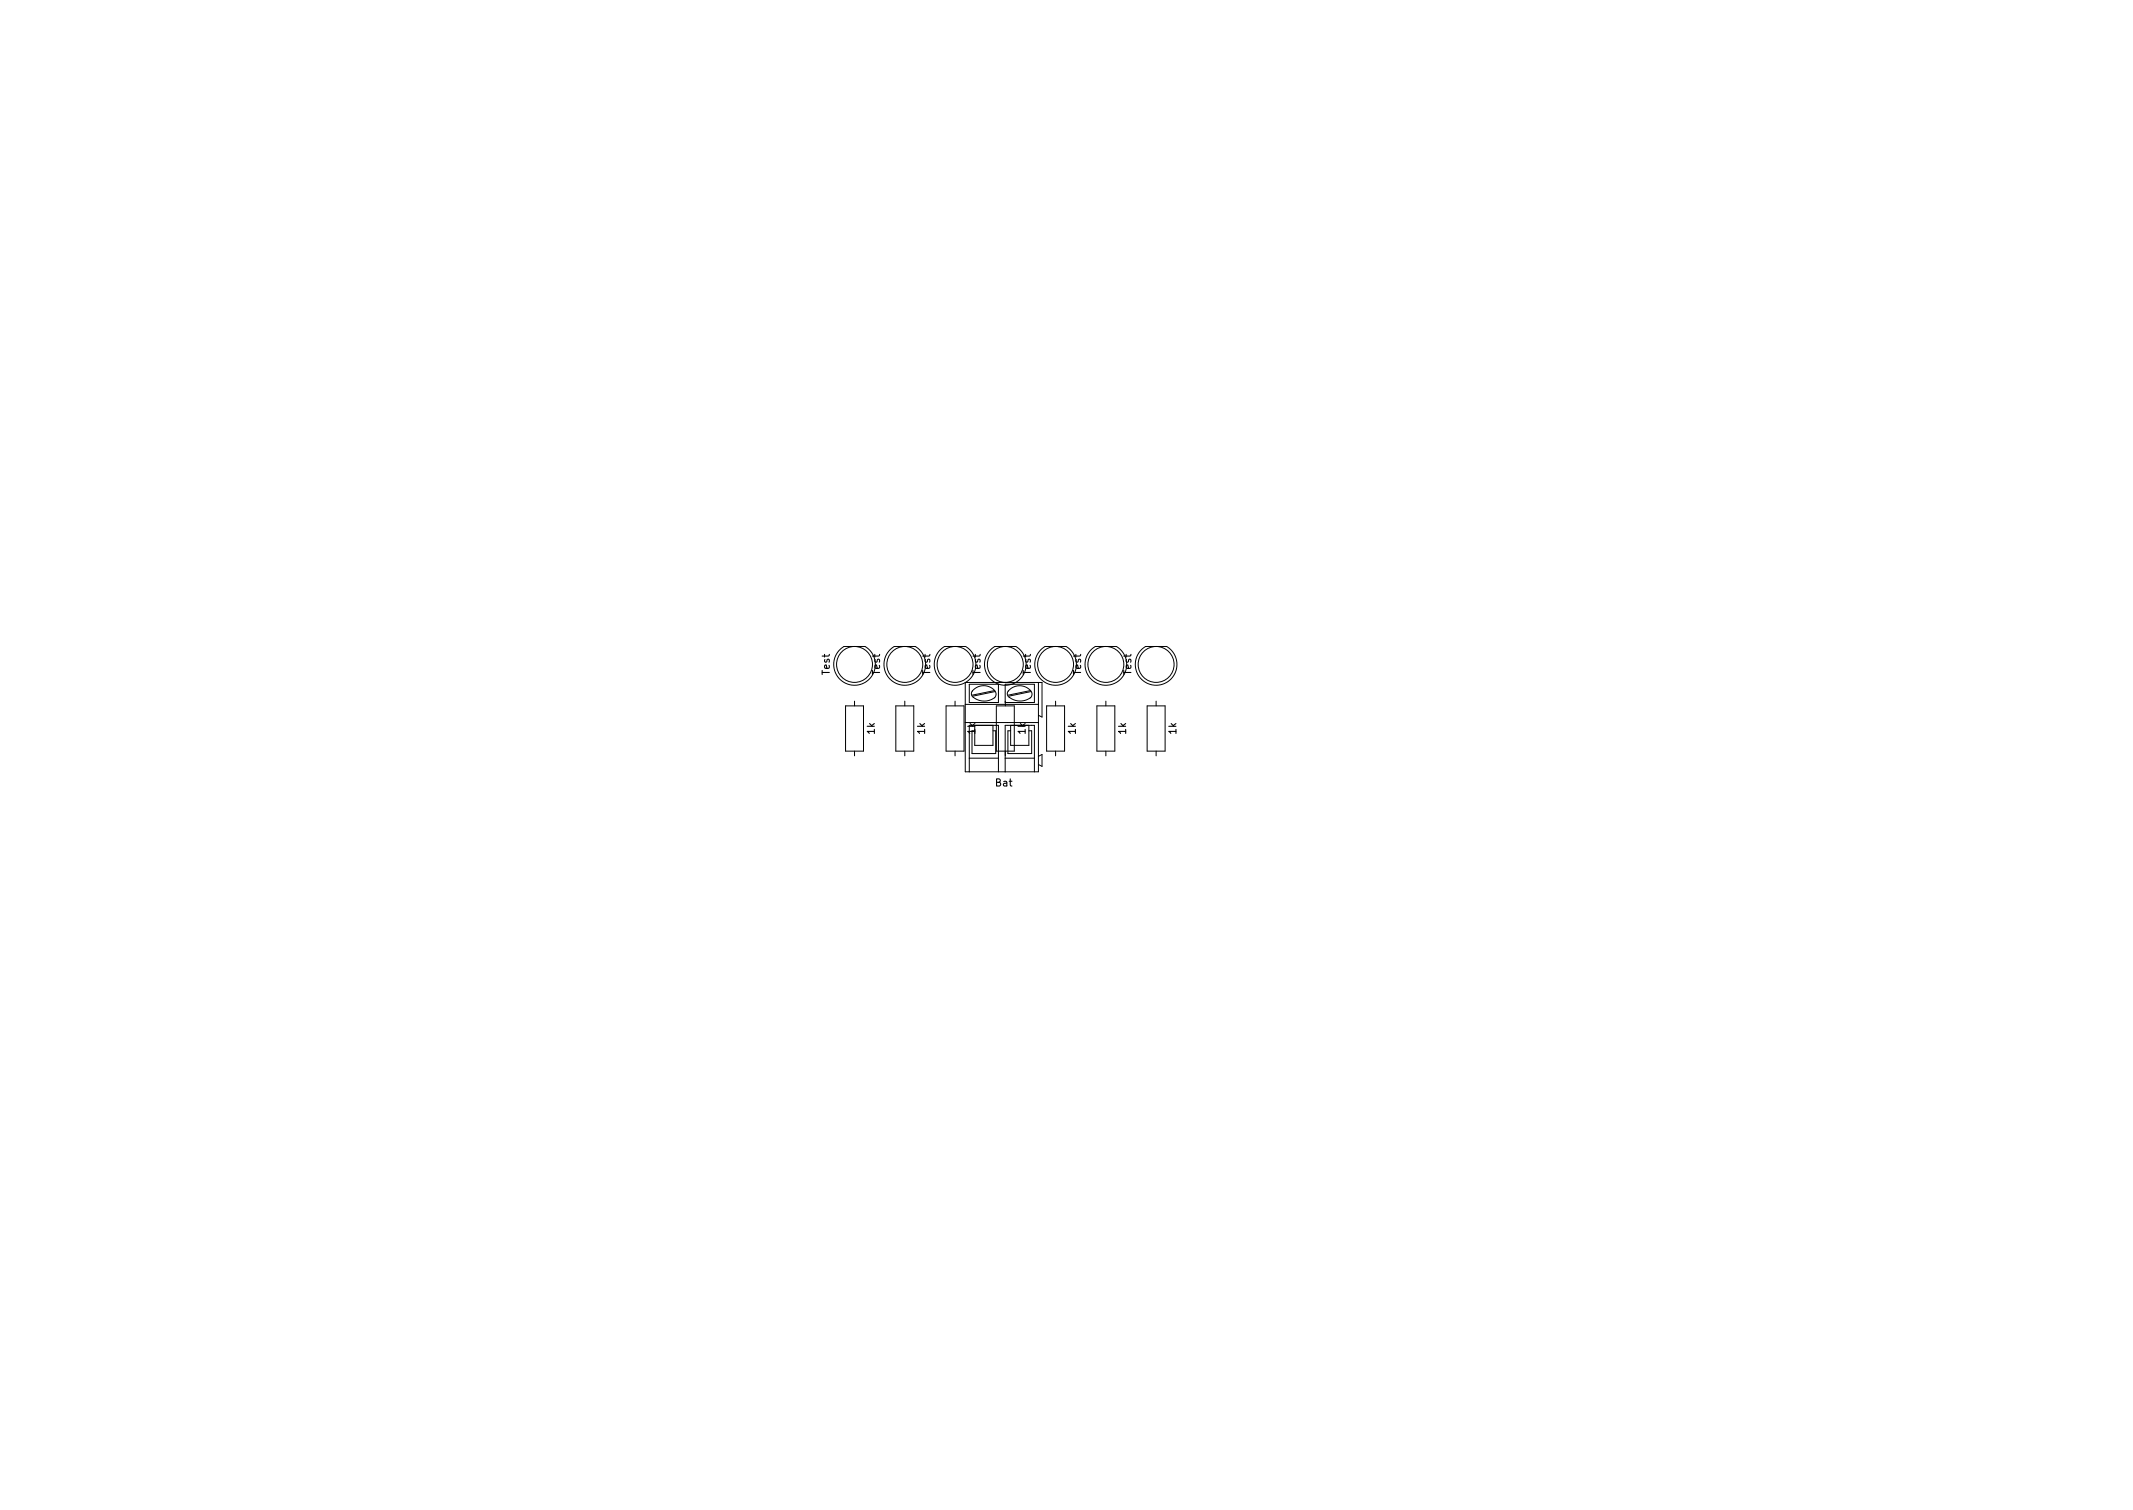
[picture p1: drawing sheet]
<svg xmlns="http://www.w3.org/2000/svg" width="297mm" height="210mm" viewBox="0 0 297 210" stroke-linecap="round" stroke-linejoin="round" font-family="sans-serif">
<defs><g id="words">
<g font-size="1.4">
<text x="115.5" y="94" transform="rotate(-90 115.5 94)">Test</text>
<text x="122.5" y="94" transform="rotate(-90 122.5 94)">Test</text>
<text x="129.5" y="94" transform="rotate(-90 129.5 94)">Test</text>
<text x="136.5" y="94" transform="rotate(-90 136.5 94)">Test</text>
<text x="143.5" y="94" transform="rotate(-90 143.5 94)">Test</text>
<text x="150.5" y="94" transform="rotate(-90 150.5 94)">Test</text>
<text x="157.5" y="94" transform="rotate(-90 157.5 94)">Test</text>
<text x="121.8" y="102.2" transform="rotate(-90 121.8 102.2)">1k</text>
<text x="128.8" y="102.2" transform="rotate(-90 128.8 102.2)">1k</text>
<text x="135.8" y="102.2" transform="rotate(-90 135.8 102.2)">1k</text>
<text x="142.8" y="102.2" transform="rotate(-90 142.8 102.2)">1k</text>
<text x="149.8" y="102.2" transform="rotate(-90 149.8 102.2)">1k</text>
<text x="156.8" y="102.2" transform="rotate(-90 156.8 102.2)">1k</text>
<text x="163.8" y="102.2" transform="rotate(-90 163.8 102.2)">1k</text>
<text x="138.7" y="109.5">Bat</text>
</g>
</g></defs>
<g fill="none" stroke="#000" stroke-width=".14">
<path d="M116.9 90.5l.6-.5h3a2.9 2.9 0 0 1 .9 4.2 2.9 2.9 0 0 1-4.3 .5 2.9 2.9 0 0 1-.2-4.2zM117.8 98.3h2.4v6.3h-2.4zM119 97.6v.7M123.9 90.5l.6-.5h3a2.9 2.9 0 0 1 .9 4.2 2.9 2.9 0 0 1-4.3 .5 2.9 2.9 0 0 1-.2-4.2zM124.8 98.3h2.4v6.3h-2.4zM126 97.6v.7M130.9 90.5l.6-.5h3a2.9 2.9 0 0 1 .9 4.2 2.9 2.9 0 0 1-4.3 .5 2.9 2.9 0 0 1-.2-4.2zM131.8 98.3h2.4v6.3h-2.4zM133 97.6v.7M134.4 98.1h10.2M135 95.3h4v2.5h-4zM135.4 96.2a1.91 1.91 0 0 1 3.3 .4l-.2 .6"/>
<path d="M135.4 96.2a.6 .6 0 0 0 .2 .9M135.5 97.1a2.44 2.44 0 0 0 3 0M137.9 90.5l.6-.5h3a2.9 2.9 0 0 1 .9 4.2 2.9 2.9 0 0 1-4.3 .5 2.9 2.9 0 0 1-.2-4.2zM138.4 96.2l-3 .6M138.6 96.3l-3.1 .6M138.8 98.3h2.4v6.3h-2.4zM140 97.8h4.1v-2.5h-4.1v3M140.4 96.2a1.92 1.92 0 0 1 3.3 .4l-.2 .6M140.4 96.2a.6 .6 0 0 0 .2 .9M140.5 97.1a2.44 2.44 0 0 0 3 0M143.4 96.2l-3 .6M143.6 96.3l-3.1 .6"/>
<path d="M144.6 95v12.5h-10.2v-12.5h10.7v4.8l-.5-.2M144.9 90.5l.6-.5h3a2.9 2.9 0 0 1 .9 4.2 2.9 2.9 0 0 1-4.3 .5 2.9 2.9 0 0 1-.2-4.2zM145.8 98.3h2.4v6.3h-2.4zM147 97.6v.7M151.9 90.5l.6-.5h3a2.9 2.9 0 0 1 .9 4.2 2.9 2.9 0 0 1-4.3 .5 2.9 2.9 0 0 1-.2-4.2zM152.8 98.3h2.4v6.3h-2.4zM154 97.6v.7M158.9 90.5l.6-.5h3a2.9 2.9 0 0 1 .9 4.2 2.9 2.9 0 0 1-4.3 .5 2.9 2.9 0 0 1-.2-4.2zM159.7 98.3h2.6v6.3h-2.6zM161 97.6v.7M119 104.6v.6M126 104.6v.6"/>
<path d="M133 104.6v.6M135 101v6.5M135 105.6h4M135.4 101h3.6v6.5M135.4 101.8v3.1h3.3v-3.1h-.4M135.4 100.6h9.2M135.7 101v2.8h2.6v-2.8M140 107.5v-6.5h4.1v6.5M140 105.6h4.1M140.7 101v2.8h2.6v-2.8M140.7 101.8h-.3v3.1h3.3v-3.1h-.4M144.6 105.3l.5-.2v1.6l-.5-.2"/>
<path d="M147 104.6v.6M154 104.6v.6M161 104.6v.6"/>
<circle cx="119" cy="92.5" r="2.5"/>
<circle cx="126" cy="92.5" r="2.5"/>
<circle cx="133" cy="92.5" r="2.5"/>
<circle cx="140" cy="92.5" r="2.5"/>
<circle cx="147" cy="92.5" r="2.5"/>
<circle cx="154" cy="92.5" r="2.5"/>
<circle cx="161" cy="92.5" r="2.5"/>
</g>
<use href="#words"/>
</svg>
